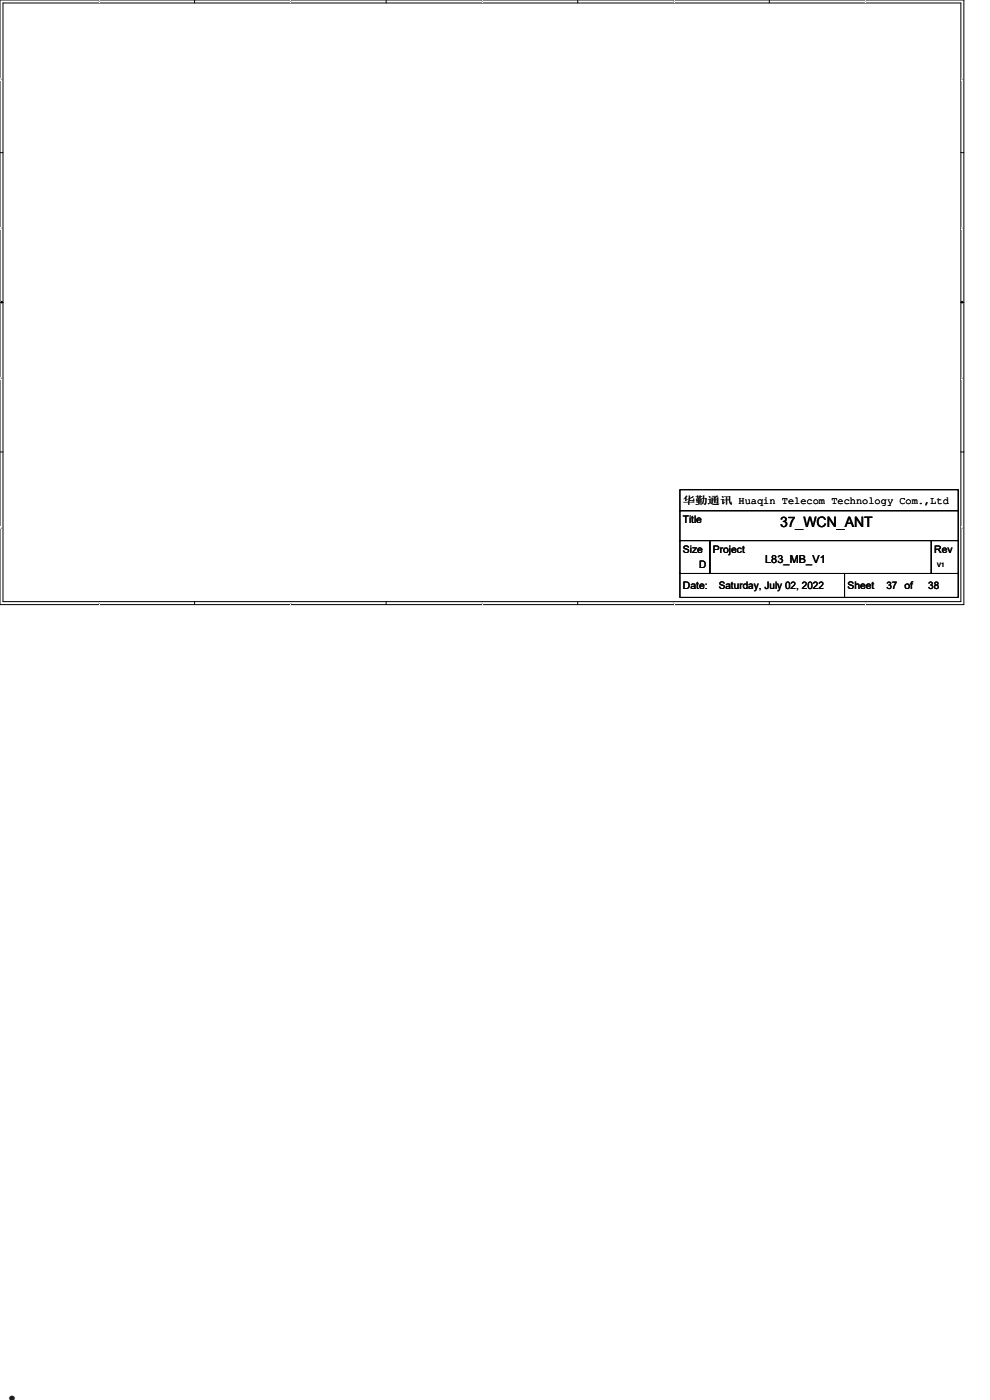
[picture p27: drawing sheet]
<svg xmlns="http://www.w3.org/2000/svg" width="210mm" height="297mm" viewBox="0 0 210 297" stroke-linecap="round" stroke-linejoin="round" font-family="sans-serif">
<defs><g id="words">
<text font-size="8.5" fill="#00f" x="0" y="297">.</text>
<text font-size="3" x="165.5" y="111.7">37_WCN_ANT</text>
<text font-size="2.3" x="162.3" y="119.4">L83_MB_V1</text>
<g font-size="2.2">
<text x="144.9" y="107">华勤通讯 Huaqin Telecom Technology Com.,Ltd</text>
<text x="144.9" y="111">Title</text>
<text x="144.9" y="117.3">Size</text>
<text x="151.2" y="117.3">Project</text>
<text x="198.2" y="117.3">Rev</text>
<text x="144.9" y="125">Date:</text>
<text x="148.3" y="120.5">D</text>
<text x="152.5" y="125">Saturday, July 02, 2022</text>
<text x="179.8" y="125">Sheet</text>
<text x="188" y="125">37 of</text>
<text x="196.9" y="125">38</text>
</g>
<text font-size="1.3" x="198.8" y="120.3">V1</text>
<g font-size=".5">
<text x="21" y=".5">5</text>
<text x="61.6" y=".5">4</text>
<text x="102.2" y=".5">3</text>
<text x="142.9" y=".5">2</text>
<text x="183.5" y=".5">1</text>
<text x=".2" y="16.9">D</text>
<text x="204" y="16.9">D</text>
<text x=".2" y="48.6">C</text>
<text x="204" y="48.6">C</text>
<text x=".2" y="80.4">B</text>
<text x="204" y="80.4">B</text>
<text x=".2" y="112.1">A</text>
<text x="204" y="112.1">A</text>
<text x="21" y="128.1">5</text>
<text x="61.6" y="128.1">4</text>
<text x="102.2" y="128.1">3</text>
<text x="142.9" y="128.1">2</text>
<text x="183.5" y="128.1">1</text>
</g>
</g></defs>
<path d="M0 0h204.5v128.3h-204.5zM.6 .6h203.2v127h-203.2z" fill="none" stroke="#000" stroke-width=".21"/>
<g fill="#fff">
<path d="M21 .1h.2v.5h-.2z"/>
<path d="M21 127.7h.2v.5h-.2z"/>
</g>
<path d="M41.3 0v.6M41.3 127.6v.7" fill="none" stroke="#000" stroke-width=".21"/>
<g fill="#fff">
<path d="M61.6 .1h.2v.5h-.2z"/>
<path d="M61.6 127.7h.2v.5h-.2z"/>
</g>
<path d="M81.9 0v.6M81.9 127.6v.7" fill="none" stroke="#000" stroke-width=".21"/>
<g fill="#fff">
<path d="M102.2 .1h.2v.5h-.2z"/>
<path d="M102.2 127.7h.2v.5h-.2z"/>
</g>
<path d="M122.6 0v.6M122.6 127.6v.7" fill="none" stroke="#000" stroke-width=".21"/>
<g fill="#fff">
<path d="M142.9 .1h.2v.5h-.2z"/>
<path d="M142.9 127.7h.2v.5h-.2z"/>
</g>
<path d="M163.2 0v.6M163.2 127.6v.7" fill="none" stroke="#000" stroke-width=".21"/>
<g fill="#fff">
<path d="M183.5 .1h.2v.5h-.2z"/>
<path d="M183.5 127.7h.2v.5h-.2z"/>
<path d="M.2 16.5h.3v.5h-.3z"/>
<path d="M204 16.5h.3v.5h-.3z"/>
<path d="M.2 48.3h.3v.5h-.3z"/>
<path d="M204 48.3h.3v.5h-.3z"/>
</g>
<path d="M0 32.4h.6M203.8 32.4h.7" fill="none" stroke="#000" stroke-width=".21"/>
<g fill="#fff">
<path d="M.2 80h.2v.5h-.2z"/>
<path d="M204 80h.3v.5h-.3z"/>
</g>
<path d="M0 64.1h.6M203.8 64.1h.7" fill="none" stroke="#000" stroke-width=".21"/>
<path d="M.3 63.9l.3 .2-.3 .2zM203.8 64.1l.3-.2v.4z" fill="#000" stroke="#000" stroke-width=".21"/>
<g fill="#fff">
<path d="M.2 111.8h.3v.5h-.3z"/>
<path d="M204 111.8h.3v.5h-.3z"/>
</g>
<path d="M0 95.9h.6M203.8 95.9h.7M144.2 108.3h59.1v6.4h-59.1zM144.2 103.9h59.1v4.4h-59.1zM144.2 114.7h6.4v7h-6.4zM150.6 114.7h47v7h-47zM197.6 114.7h5.7v7h-5.7zM144.2 121.7h35v5h-35zM179.2 121.7h24.1v5h-24.1z" fill="none" stroke="#000" stroke-width=".21"/>
<use href="#words"/>
</svg>
